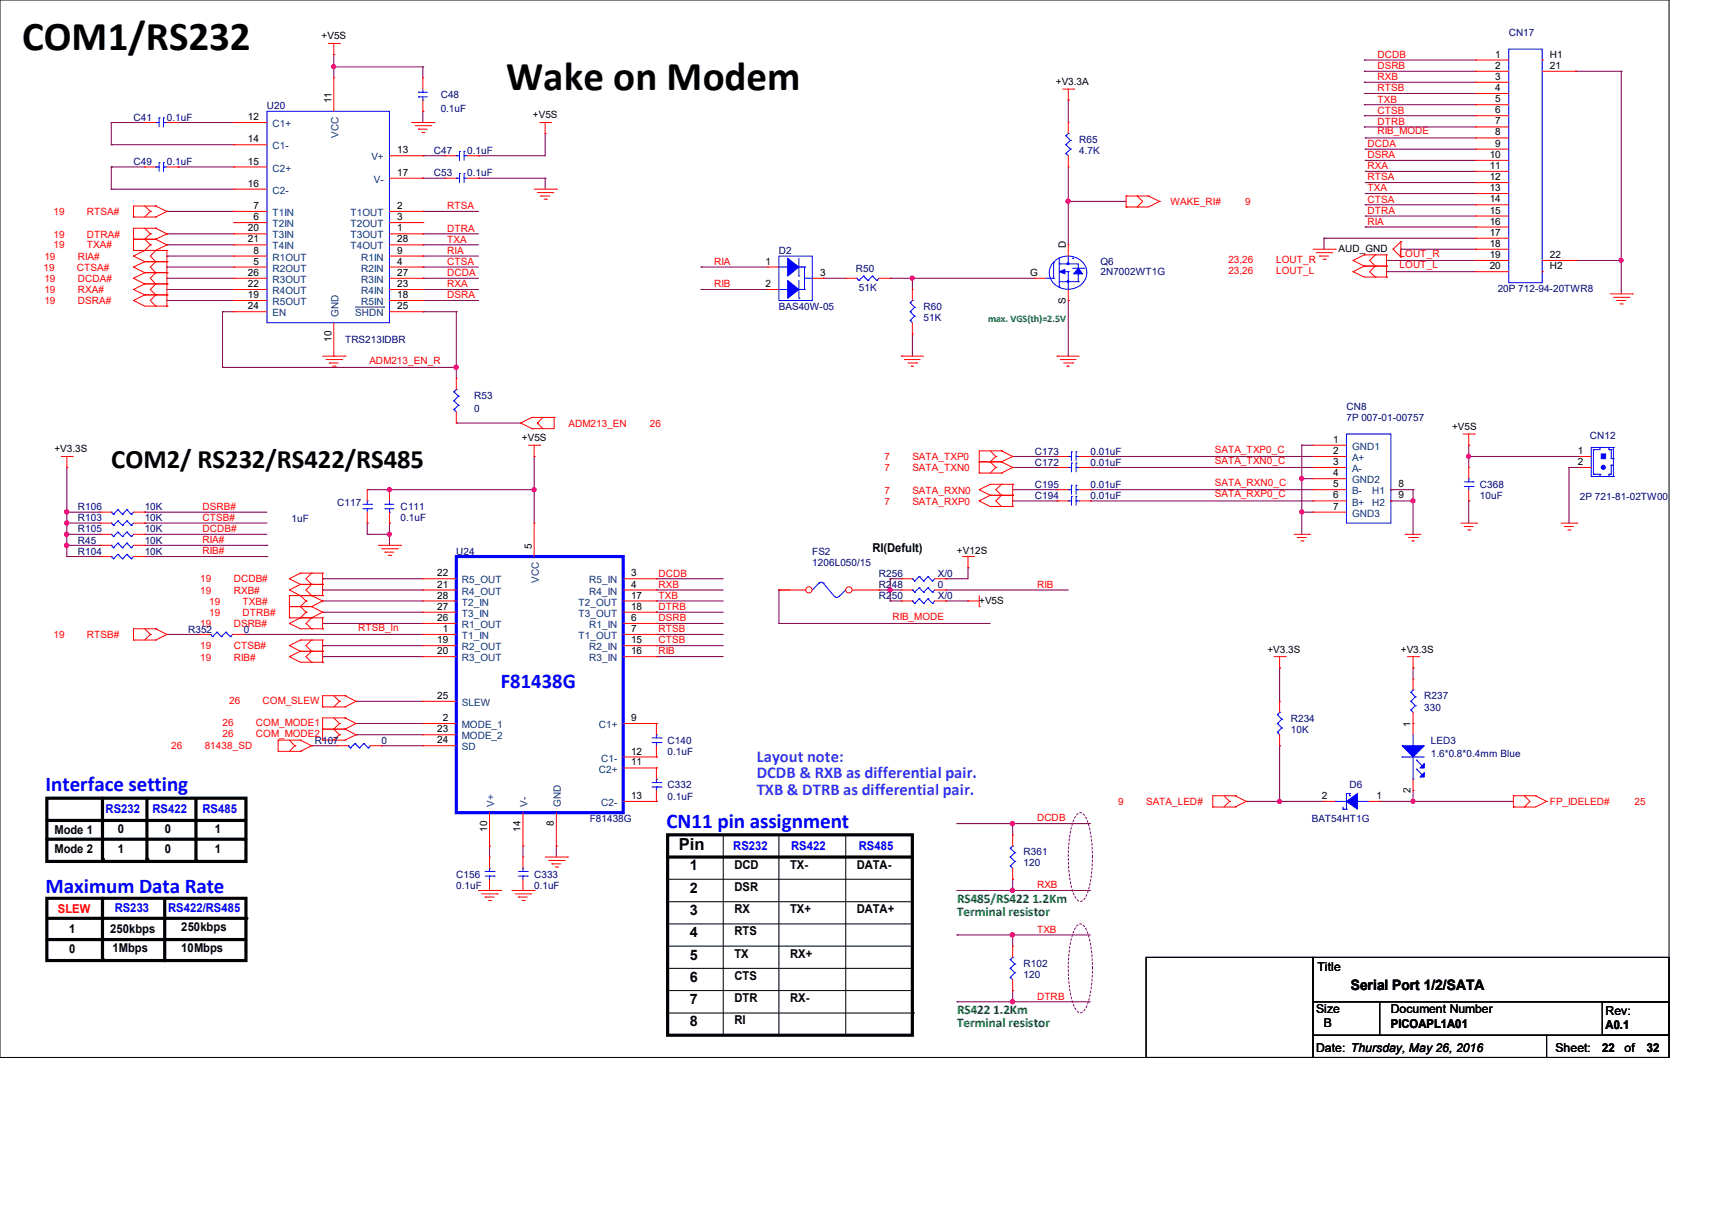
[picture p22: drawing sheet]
<svg xmlns="http://www.w3.org/2000/svg" width="297mm" height="210mm" viewBox="0 0 297 210" stroke-linecap="round" stroke-linejoin="round" font-family="sans-serif">
<defs><g id="words">
<g font-size="7.1">
<text x="3.9" y="8.7">COM1/RS232</text>
<text x="87.8" y="15.7">Wake on Modem</text>
</g>
<text font-size="4.6" x="19.3" y="81.2">COM2/ RS232/RS422/RS485</text>
<g font-size="3.6" fill="#00f">
<text x="86.9" y="119.3">F81438G</text>
<text x="7.9" y="137.2">Interface setting</text>
<text x="115.6" y="143.6">CN11 pin assignment</text>
<text x="7.9" y="154.8">Maximum Data Rate</text>
</g>
<g font-size="2.9" fill="#8000ff">
<text x="131.3" y="132.1">Layout note:</text>
<text x="131.3" y="135">DCDB &amp; RXB as differential pair.</text>
<text x="131.3" y="137.8">TXB &amp; DTRB as differential pair.</text>
</g>
<text font-size="2.9" x="117.8" y="147.4">Pin</text>
<g font-size="2.5">
<text x="119.7" y="151">1</text>
<text x="119.7" y="154.8">2</text>
<text x="119.7" y="158.7">3</text>
<text x="119.7" y="162.6">4</text>
<text x="119.7" y="166.4">5</text>
<text x="119.7" y="170.3">6</text>
<text x="234.4" y="171.6">Serial Port 1/2/SATA</text>
<text x="119.7" y="178">8</text>
<text x="119.7" y="174.1">7</text>
</g>
<g font-size="2.3" fill="#008000">
<text x="166" y="156.6">RS485/RS422 1.2Km</text>
<text x="166" y="158.9">Terminal resistor</text>
<text x="166" y="175.9">RS422 1.2Km</text>
<text x="166" y="178.2">Terminal resistor</text>
</g>
<g font-size="2.1">
<text x="151.3" y="95.8">RI(Defult)</text>
<text x="9.4" y="144.7">Mode 1</text>
<text x="9.4" y="147.9">Mode 2</text>
<text x="20.4" y="147.9">1</text>
<text x="20.4" y="144.4">0</text>
<text x="28.6" y="147.9">0</text>
<text x="28.6" y="144.4">0</text>
<text x="37.3" y="147.9">1</text>
<text x="37.3" y="144.4">1</text>
<text x="127.4" y="150.6">DCD</text>
<text x="127.4" y="154.5">DSR</text>
<text x="137.1" y="150.6">TX-</text>
<text x="148.6" y="150.6">DATA-</text>
<text x="12" y="161.8">1</text>
<text x="19.1" y="161.8">250kbps</text>
<text x="31.5" y="161.5">250kbps</text>
<text x="127.4" y="158.4">RX</text>
<text x="137.1" y="158.4">TX+</text>
<text x="148.6" y="158.4">DATA+</text>
<text x="12" y="165.3">0</text>
<text x="19.5" y="165.1">1Mbps</text>
<text x="31.4" y="165.1">10Mbps</text>
<text x="127.4" y="162.2">RTS</text>
<text x="127.4" y="166.1">TX</text>
<text x="137.1" y="166.1">RX+</text>
<text x="127.4" y="169.9">CTS</text>
<text x="127.4" y="173.8">DTR</text>
<text x="137.1" y="173.8">RX-</text>
<text x="228.6" y="168.4">Title</text>
<text x="127.4" y="177.7">RI</text>
<text x="228.3" y="175.7">Size</text>
<text x="229.7" y="178.2">B</text>
<text x="241.3" y="175.7">Document Number</text>
<text x="241.3" y="178.2">PICOAPL1A01</text>
<text x="278.6" y="176.1">Rev:</text>
<text x="278.6" y="178.4">A0.1</text>
<text x="228.3" y="182.5">Date: Thursday, May 26, 2016</text>
<text x="269.9" y="182.5">Sheet:</text>
<text x="278" y="182.5">22</text>
<text x="281.9" y="182.5">of</text>
<text x="285.7" y="182.5">32</text>
</g>
<g font-size="2.1" fill="#00f">
<text x="18.3" y="141">RS232</text>
<text x="26.5" y="141">RS422</text>
<text x="35.1" y="141">RS485</text>
<text x="127.2" y="147.4">RS232</text>
<text x="137.2" y="147.4">RS422</text>
<text x="149" y="147.4">RS485</text>
<text x="19.9" y="158.2">RS233</text>
<text x="29.2" y="158.2">RS422/RS485</text>
</g>
<text font-size="2.1" fill="#f00" x="10" y="158.4">SLEW</text>
<g font-size="1.7">
<text x="55.8" y="6.8">+V5S</text>
<text x="259.4" y="10">1</text>
<text x="259.4" y="11.9">2</text>
<text x="268.9" y="10">H1</text>
<text x="268.9" y="11.9">21</text>
<text x="57.5" y="17.9" transform="rotate(-90 57.5 17.9)">11</text>
<text x="183.2" y="14.7">+V3.3A</text>
<text x="259.4" y="13.8">3</text>
<text x="259.4" y="15.8">4</text>
<text x="259.4" y="17.7">5</text>
<text x="43" y="20.8">12</text>
<text x="92.5" y="20.5">+V5S</text>
<text x="259.4" y="19.6">6</text>
<text x="259.4" y="21.6">7</text>
<text x="259.4" y="23.5">8</text>
<text x="43" y="24.7">14</text>
<text x="43" y="28.5">15</text>
<text x="68.9" y="26.6">13</text>
<text x="258.4" y="27.4">10</text>
<text x="258.4" y="29.3">11</text>
<text x="259.4" y="25.4">9</text>
<text x="43" y="32.4">16</text>
<text x="68.9" y="30.5">17</text>
<text x="258.4" y="31.2">12</text>
<text x="258.4" y="33.1">13</text>
<text x="258.4" y="35.1">14</text>
<text x="43" y="40.1">20</text>
<text x="44" y="36.2">7</text>
<text x="44" y="38.2">6</text>
<text x="68.9" y="40.1">1</text>
<text x="68.9" y="38.2">3</text>
<text x="68.9" y="36.2">2</text>
<text x="258.4" y="37">15</text>
<text x="258.4" y="38.9">16</text>
<text x="258.4" y="40.9">17</text>
<text x="43" y="42">21</text>
<text x="43" y="47.8">26</text>
<text x="44" y="44">8</text>
<text x="44" y="45.9">5</text>
<text x="68.9" y="47.8">27</text>
<text x="68.9" y="45.9">4</text>
<text x="68.9" y="44">9</text>
<text x="68.9" y="42">28</text>
<text x="132.8" y="45.9">1</text>
<text x="142.3" y="47.8">3</text>
<text x="178.7" y="47.8">G</text>
<text x="184.9" y="43.1" transform="rotate(-90 184.9 43.1)">D</text>
<text x="232.2" y="43.7">AUD_GND</text>
<text x="258.4" y="42.8">18</text>
<text x="258.4" y="44.7">19</text>
<text x="258.4" y="46.7">20</text>
<text x="268.9" y="46.7">H2</text>
<text x="268.9" y="44.7">22</text>
<text x="43" y="49.8">22</text>
<text x="43" y="51.7">19</text>
<text x="43" y="53.6">24</text>
<text x="68.9" y="53.6">25</text>
<text x="68.9" y="51.7">18</text>
<text x="68.9" y="49.8">23</text>
<text x="132.8" y="49.8">2</text>
<text x="184.9" y="52.7" transform="rotate(-90 184.9 52.7)">S</text>
<text x="57.5" y="59.3" transform="rotate(-90 57.5 59.3)">10</text>
<text x="90.5" y="76.5">+V5S</text>
<text x="231.3" y="76.8">1</text>
<text x="251.9" y="74.6">+V5S</text>
<text x="9.4" y="78.4">+V3.3S</text>
<text x="231.3" y="78.7">2</text>
<text x="231.3" y="80.6">3</text>
<text x="231.3" y="82.6">4</text>
<text x="273.7" y="78.7">1</text>
<text x="273.7" y="80.6">2</text>
<text x="231.3" y="84.5">5</text>
<text x="231.3" y="86.4">6</text>
<text x="231.3" y="88.4">7</text>
<text x="242.6" y="84.5">8</text>
<text x="242.6" y="86.4">9</text>
<text x="92.2" y="95.2" transform="rotate(-90 92.2 95.2)">5</text>
<text x="75.9" y="101.9">21</text>
<text x="75.9" y="99.9">22</text>
<text x="109.5" y="99.9">3</text>
<text x="109.5" y="101.9">4</text>
<text x="166" y="96">+V12S</text>
<text x="75.9" y="107.7">26</text>
<text x="75.9" y="105.7">27</text>
<text x="75.9" y="103.8">28</text>
<text x="109.5" y="107.7">6</text>
<text x="109.5" y="103.8">17</text>
<text x="109.5" y="105.7">18</text>
<text x="169.9" y="104.7">+V5S</text>
<text x="75.9" y="111.5">19</text>
<text x="75.9" y="113.4">20</text>
<text x="76.8" y="109.6">1</text>
<text x="109.5" y="109.6">7</text>
<text x="109.5" y="111.5">15</text>
<text x="109.5" y="113.4">16</text>
<text x="219.9" y="113.2">+V3.3S</text>
<text x="243" y="113.2">+V3.3S</text>
<text x="75.9" y="121.2">25</text>
<text x="76.8" y="125">2</text>
<text x="109.5" y="125">9</text>
<text x="75.9" y="127">23</text>
<text x="75.9" y="128.9">24</text>
<text x="109.5" y="130.8">12</text>
<text x="244.7" y="126.1" transform="rotate(-90 244.7 126.1)">1</text>
<text x="109.5" y="132.8">11</text>
<text x="244.7" y="137.5" transform="rotate(-90 244.7 137.5)">2</text>
<text x="96.1" y="143.3" transform="rotate(-90 96.1 143.3)">8</text>
<text x="109.5" y="138.6">13</text>
<text x="229.3" y="138.6">2</text>
<text x="238.8" y="138.6">1</text>
<text x="84.5" y="144.2" transform="rotate(-90 84.5 144.2)">10</text>
<text x="90.3" y="144.2" transform="rotate(-90 90.3 144.2)">14</text>
</g>
<g font-size="1.7" fill="#f00">
<text x="239" y="10">DCDB</text>
<text x="239" y="12">DSRB</text>
<text x="239" y="17.8">TXB</text>
<text x="239" y="15.8">RTSB</text>
<text x="239" y="13.9">RXB</text>
<text x="239" y="23.3">RIB_MODE</text>
<text x="239" y="19.7">CTSB</text>
<text x="239" y="21.6">DTRB</text>
<text x="237.2" y="27.4">DSRA</text>
<text x="237.2" y="29.3">RXA</text>
<text x="237.2" y="25.5">DCDA</text>
<text x="203.1" y="35.6">WAKE_RI#</text>
<text x="216" y="35.6">9</text>
<text x="237.2" y="33.2">TXA</text>
<text x="237.2" y="31.3">RTSA</text>
<text x="237.2" y="35.1">CTSA</text>
<text x="9.3" y="37.3">19</text>
<text x="9.3" y="41.2">19</text>
<text x="15.1" y="37.3">RTSA#</text>
<text x="15.1" y="41.2">DTRA#</text>
<text x="77.6" y="36.3">RTSA</text>
<text x="77.6" y="40.2">DTRA</text>
<text x="237.2" y="39">RIA</text>
<text x="237.2" y="37.1">DTRA</text>
<text x="7.5" y="47">19</text>
<text x="7.7" y="45">19</text>
<text x="9.3" y="43.1">19</text>
<text x="13.3" y="47">CTSA#</text>
<text x="13.5" y="45">RIA#</text>
<text x="15.1" y="43.1">TXA#</text>
<text x="77.6" y="44">RIA</text>
<text x="77.6" y="45.9">CTSA</text>
<text x="77.6" y="47.9">DCDA</text>
<text x="77.6" y="42.1">TXA</text>
<text x="123.9" y="45.9">RIA</text>
<text x="213.1" y="47.5">23,26</text>
<text x="213.1" y="45.6">23,26</text>
<text x="221.4" y="47.5">LOUT_L</text>
<text x="221.4" y="45.6">LOUT_R</text>
<text x="242.8" y="44.6">LOUT_R</text>
<text x="242.8" y="46.5">LOUT_L</text>
<text x="7.7" y="50.8">19</text>
<text x="7.7" y="48.9">19</text>
<text x="7.7" y="52.7">19</text>
<text x="13.5" y="50.8">RXA#</text>
<text x="13.5" y="48.9">DCDA#</text>
<text x="13.5" y="52.7">DSRA#</text>
<text x="77.6" y="49.8">RXA</text>
<text x="77.6" y="51.7">DSRA</text>
<text x="123.9" y="49.8">RIB</text>
<text x="64.1" y="63.1">ADM213_EN_R</text>
<text x="98.6" y="74">ADM213_EN</text>
<text x="112.7" y="74">26</text>
<text x="153.5" y="79.8">7</text>
<text x="153.5" y="81.7">7</text>
<text x="158.3" y="79.8">SATA_TXP0</text>
<text x="158.3" y="81.7">SATA_TXN0</text>
<text x="210.8" y="78.6">SATA_TXP0_C</text>
<text x="210.8" y="80.5">SATA_TXN0_C</text>
<text x="35.1" y="88.4">DSRB#</text>
<text x="153.5" y="87.5">7</text>
<text x="153.5" y="85.6">7</text>
<text x="158.3" y="87.5">SATA_RXP0</text>
<text x="158.3" y="85.6">SATA_RXN0</text>
<text x="210.8" y="86.3">SATA_RXP0_C</text>
<text x="210.8" y="84.3">SATA_RXN0_C</text>
<text x="35.1" y="90.3">CTSB#</text>
<text x="35.1" y="92.3">DCDB#</text>
<text x="35.1" y="94.2">RIA#</text>
<text x="34.8" y="101">19</text>
<text x="35.1" y="96.1">RIB#</text>
<text x="40.6" y="101">DCDB#</text>
<text x="114.3" y="101.9">RXB</text>
<text x="114.3" y="100">DCDB</text>
<text x="179.9" y="101.9">RIB</text>
<text x="34.8" y="103">19</text>
<text x="36.3" y="104.9">19</text>
<text x="36.3" y="106.8">19</text>
<text x="40.6" y="103">RXB#</text>
<text x="42.1" y="104.9">TXB#</text>
<text x="42.1" y="106.8">DTRB#</text>
<text x="114.3" y="105.8">DTRB</text>
<text x="114.3" y="107.7">DSRB</text>
<text x="114.3" y="103.8">TXB</text>
<text x="154.8" y="107.5">RIB_MODE</text>
<text x="9.3" y="110.7">19</text>
<text x="15.1" y="110.7">RTSB#</text>
<text x="34.8" y="108.8">19</text>
<text x="34.8" y="112.6">19</text>
<text x="40.6" y="108.8">DSRB#</text>
<text x="40.6" y="112.6">CTSB#</text>
<text x="62.1" y="109.4">RTSB_In</text>
<text x="114.3" y="111.6">CTSB</text>
<text x="114.3" y="109.6">RTSB</text>
<text x="114.3" y="113.5">RIB</text>
<text x="34.8" y="114.6">19</text>
<text x="40.6" y="114.6">RIB#</text>
<text x="38.6" y="125.9">26</text>
<text x="39.8" y="122">26</text>
<text x="44.4" y="125.9">COM_MODE1</text>
<text x="45.5" y="122">COM_SLEW</text>
<text x="29.7" y="130">26</text>
<text x="35.5" y="130">81438_SD</text>
<text x="38.6" y="127.8">26</text>
<text x="44.4" y="127.8">COM_MODE2</text>
<text x="179.9" y="142.4">DCDB</text>
<text x="194" y="139.6">9</text>
<text x="198.8" y="139.6">SATA_LED#</text>
<text x="268.9" y="139.6">FP_IDELED#</text>
<text x="283.6" y="139.6">25</text>
<text x="179.9" y="154">RXB</text>
<text x="179.9" y="161.8">TXB</text>
<text x="179.9" y="173.4">DTRB</text>
</g>
<g font-size="1.7" fill="#000080">
<text x="261.7" y="6.2">CN17</text>
<text x="76.5" y="17.1">C48</text>
<text x="23.2" y="20.9">C41</text>
<text x="29" y="20.9">0.1uF</text>
<text x="46.3" y="19">U20</text>
<text x="76.5" y="19.4">0.1uF</text>
<text x="23.2" y="28.6">C49</text>
<text x="29" y="28.6">0.1uF</text>
<text x="75.3" y="26.7">C47</text>
<text x="81.1" y="26.7">0.1uF</text>
<text x="187.2" y="24.8">R65</text>
<text x="187.2" y="26.7">4.7K</text>
<text x="75.3" y="30.6">C53</text>
<text x="81.1" y="30.6">0.1uF</text>
<text x="135.1" y="44.1">D2</text>
<text x="148.5" y="47.2">R50</text>
<text x="190.9" y="46">Q6</text>
<text x="190.9" y="47.8">2N7002WT1G</text>
<text x="135.1" y="53.7">BAS40W-05</text>
<text x="149" y="50.5">51K</text>
<text x="160.2" y="53.7">R60</text>
<text x="259.8" y="50.6">20P 712-94-20TWR8</text>
<text x="59.9" y="59.5">TRS213IDBR</text>
<text x="160.2" y="55.7">51K</text>
<text x="82.3" y="69.2">R53</text>
<text x="82.3" y="71.5">0</text>
<text x="233.6" y="71.1">CN8</text>
<text x="233.6" y="73">7P 007-01-00757</text>
<text x="275.8" y="76.1">CN12</text>
<text x="179.5" y="78.8">C173</text>
<text x="179.5" y="80.8">C172</text>
<text x="189.2" y="78.8">0.01uF</text>
<text x="189.2" y="80.8">0.01uF</text>
<text x="13.5" y="88.5">R106</text>
<text x="25.1" y="88.5">10K</text>
<text x="58.5" y="87.7">C117</text>
<text x="69.5" y="88.5">C111</text>
<text x="179.5" y="84.6">C195</text>
<text x="179.5" y="86.5">C194</text>
<text x="189.2" y="84.6">0.01uF</text>
<text x="189.2" y="86.5">0.01uF</text>
<text x="256.7" y="84.6">C368</text>
<text x="256.7" y="86.5">10uF</text>
<text x="274.1" y="86.7">2P 721-81-02TW00</text>
<text x="13.5" y="94.3">R45</text>
<text x="13.5" y="90.4">R103</text>
<text x="13.5" y="92.3">R105</text>
<text x="25.1" y="94.3">10K</text>
<text x="25.1" y="90.4">10K</text>
<text x="25.1" y="92.3">10K</text>
<text x="50.6" y="90.6">1uF</text>
<text x="69.5" y="90.4">0.1uF</text>
<text x="13.5" y="96.2">R104</text>
<text x="25.1" y="96.2">10K</text>
<text x="79.2" y="96.2">U24</text>
<text x="140.9" y="96.2">FS2</text>
<text x="140.9" y="98.1">1206L050/15</text>
<text x="152.5" y="100.1">R256</text>
<text x="152.5" y="102">R248</text>
<text x="162.7" y="100.1">X/0</text>
<text x="162.7" y="102">0</text>
<text x="152.5" y="103.9">R250</text>
<text x="162.7" y="103.9">X/0</text>
<text x="32.6" y="109.7">R352</text>
<text x="42.3" y="109.7">0</text>
<text x="223.9" y="125.1">R234</text>
<text x="247.1" y="121.3">R237</text>
<text x="247.1" y="123.2">330</text>
<text x="54.6" y="129">R107</text>
<text x="66.2" y="129">0</text>
<text x="115.8" y="129">C140</text>
<text x="115.8" y="130.9">0.1uF</text>
<text x="223.9" y="127.1">10K</text>
<text x="248.2" y="129">LED3</text>
<text x="248.2" y="131.3">1.6*0.8*0.4mm Blue</text>
<text x="115.8" y="136.7">C332</text>
<text x="234.1" y="136.7">D6</text>
<text x="102.3" y="142.5">F81438G</text>
<text x="115.8" y="138.7">0.1uF</text>
<text x="227.6" y="142.5">BAT54HT1G</text>
<text x="177.6" y="148.3">R361</text>
<text x="79.2" y="152.2">C156</text>
<text x="79.2" y="154.1">0.1uF</text>
<text x="92.7" y="152.2">C333</text>
<text x="92.7" y="154.1">0.1uF</text>
<text x="177.6" y="150.2">120</text>
<text x="177.6" y="167.6">R102</text>
<text x="177.6" y="169.5">120</text>
</g>
<g font-size="1.7" fill="#004080">
<text x="47.3" y="22.1">C1+</text>
<text x="58.7" y="23.9" transform="rotate(-90 58.7 23.9)">VCC</text>
<text x="47.3" y="25.9">C1-</text>
<text x="47.3" y="29.8">C2+</text>
<text x="64.4" y="27.8">V+</text>
<text x="47.3" y="33.6">C2-</text>
<text x="64.9" y="31.7">V-</text>
<text x="47.3" y="37.5">T1IN</text>
<text x="47.3" y="39.4">T2IN</text>
<text x="47.3" y="41.4">T3IN</text>
<text x="60.8" y="41.4">T3OUT</text>
<text x="60.8" y="39.4">T2OUT</text>
<text x="60.8" y="37.5">T1OUT</text>
<text x="47.3" y="43.3">T4IN</text>
<text x="47.3" y="45.2">R1OUT</text>
<text x="47.3" y="47.1">R2OUT</text>
<text x="60.8" y="43.3">T4OUT</text>
<text x="62.7" y="47.1">R2IN</text>
<text x="62.7" y="45.2">R1IN</text>
<text x="47.3" y="49.1">R3OUT</text>
<text x="47.3" y="51">R4OUT</text>
<text x="47.3" y="52.9">R5OUT</text>
<text x="62.7" y="52.9">R5IN</text>
<text x="62.7" y="51">R4IN</text>
<text x="62.7" y="49.1">R3IN</text>
<text x="47.3" y="54.9">EN</text>
<text x="58.7" y="55" transform="rotate(-90 58.7 55)">GND</text>
<text x="61.6" y="54.9">SHDN</text>
<text x="234.6" y="78">GND1</text>
<text x="234.6" y="80">A+</text>
<text x="234.6" y="81.9">A-</text>
<text x="234.6" y="83.8">GND2</text>
<text x="234.6" y="85.7">B-</text>
<text x="234.6" y="87.7">B+</text>
<text x="234.6" y="89.6">GND3</text>
<text x="238.1" y="85.7">H1</text>
<text x="238.1" y="87.7">H2</text>
<text x="80.1" y="101.2">R5_OUT</text>
<text x="93.5" y="101.1" transform="rotate(-90 93.5 101.1)">VCC</text>
<text x="102.2" y="101.2">R5_IN</text>
<text x="80.1" y="103.1">R4_OUT</text>
<text x="80.1" y="107">T3_IN</text>
<text x="80.1" y="105">T2_IN</text>
<text x="100.4" y="105">T2_OUT</text>
<text x="100.4" y="107">T3_OUT</text>
<text x="102.2" y="103.1">R4_IN</text>
<text x="80.1" y="110.8">T1_IN</text>
<text x="80.1" y="112.8">R2_OUT</text>
<text x="80.1" y="108.9">R1_OUT</text>
<text x="100.4" y="110.8">T1_OUT</text>
<text x="102.2" y="108.9">R1_IN</text>
<text x="102.2" y="112.8">R2_IN</text>
<text x="80.1" y="114.7">R3_OUT</text>
<text x="102.2" y="114.7">R3_IN</text>
<text x="80.1" y="122.4">SLEW</text>
<text x="80.1" y="126.3">MODE_1</text>
<text x="80.1" y="128.2">MODE_2</text>
<text x="80.1" y="130.1">SD</text>
<text x="103.9" y="126.3">C1+</text>
<text x="103.9" y="134">C2+</text>
<text x="104.3" y="132.1">C1-</text>
<text x="85.7" y="140" transform="rotate(-90 85.7 140)">V+</text>
<text x="91.5" y="140" transform="rotate(-90 91.5 140)">V-</text>
<text x="97.3" y="140" transform="rotate(-90 97.3 140)">GND</text>
<text x="104.3" y="139.8">C2-</text>
</g>
<text font-size="1.7" fill="#008000" x="171.4" y="55.9">max. VGS(th)=2.5V</text>
</g></defs>
<g fill="none" stroke="#000" stroke-width=".17">
<path d="M0 0h289.6v183.4h-289.6zM115.8 152.5h42.5M115.8 156.4h42.3M125.5 144.8v34.7M135.1 144.8v34.7M146.7 144.8v34.7M158.1 156.4h.1M158.3 152.5h.1M115.8 160.2h42.5M115.8 164.1h42.5M115.8 167.9h42.5M115.8 171.8h42.3"/>
<path d="M115.8 175.7h42.7M125.5 179.5h.1M135.1 179.5h.1M146.7 179.5h.1M158.1 171.8h.1M158.3 160.2h.1M158.3 164.1h.1M158.3 167.9h.1M158.5 175.7h.1M198.8 166h29v17.4h-29zM227.8 173.7h11.6v5.8h-11.6zM227.8 179.5h40.5v3.9h-40.5z"/>
<path d="M227.8 166h61.8v7.7h-61.8zM239.4 173.7h50.2v5.8h-50.2zM268.3 179.5h21.3v3.9h-21.3zM278 173.7h11.6v5.8h-11.6z"/>
</g>
<g fill="none" stroke="#000" stroke-width=".55">
<path d="M8.1 138.4h34.6v11h-34.6zM17.8 138.4v10.6M25.5 138.4v10.6M34 138.6v10.6M8.1 155.8h34.6v10.8h-34.6zM8.1 142.3h34.4M8.1 145.5h34.4M8.3 159.3h34.4M17.8 155.8v10.6M28.6 156v10.6M115.8 144.8h42.5v34.7h-42.5zM115.8 148.6h42.3"/>
<path d="M8.1 162.9h34.4"/>
</g>
<g fill="#000">
<circle cx="17.8" cy="149" r=".28"/>
<circle cx="25.5" cy="149" r=".28"/>
<circle cx="34" cy="149.2" r=".28"/>
<circle cx="42.5" cy="142.3" r=".28"/>
<circle cx="42.5" cy="145.5" r=".28"/>
<circle cx="42.7" cy="159.3" r=".28"/>
<circle cx="158.1" cy="148.6" r=".28"/>
<circle cx="17.8" cy="166.4" r=".28"/>
<circle cx="28.6" cy="166.6" r=".28"/>
<circle cx="42.5" cy="162.9" r=".28"/>
</g>
<path d="M187.1 141.1l.3-.2a2.15 2.15 0 0 1 1.4 1.8 22.7 22.7 0 0 1-.3 12.6l-.7 .9-.4 .1a2.15 2.15 0 0 1-1.3-1.8 22.7 22.7 0 0 1 .3-12.5zM187.1 160.4l.3-.2a2.15 2.15 0 0 1 1.4 1.8 22.7 22.7 0 0 1-.3 12.6l-.7 .9-.4 .1a2.15 2.15 0 0 1-1.3-1.8 22.7 22.7 0 0 1 .3-12.5z" fill="none" stroke="#800080" stroke-width=".17" stroke-dasharray=".3"/>
<g fill="none" stroke="#800040" stroke-width=".17">
<path d="M57.9 11.6h.1M57.9 9.4h.1M57.9 11.6h15.5M57.9 9.4v4.1M73.4 11.6h.1M73.4 19.3h.1M73.4 11.6v1.9M73.4 19.3v2M185.3 17.4h.1M185.3 17.4v3.9M236.7 10.4h.1M236.7 18.2h.1"/>
<path d="M236.7 12.4h.1M236.7 16.2h.1M236.7 14.3h.1M236.7 12.4h19.3M236.7 10.4h19.3M236.7 18.2h19.3M236.7 16.2h19.3M236.7 14.3h19.3M273.3 12.4h.1M273.3 12.4h8M281.3 12.4h.1M281.3 12.4v38.6"/>
<path d="M19.3 32.8h.1M19.3 29h.1M19.3 25.1h.1M19.3 21.3h.1M19.3 32.8h21.3M19.3 21.3h5.8M19.3 29h5.8M19.3 25.1h21.3M19.3 21.3v3.8M19.3 29v3.8M29 36.7h.1M29 36.7h11.6"/>
<path d="M30.9 21.3h.1M30.9 29h.1M30.9 21.3h9.7M30.9 29h9.7M73.4 27h.1M73.4 30.9h.1M73.4 36.7h.1M73.4 27h3.8M73.4 30.9h3.8M73.4 36.7h9.6M83 30.9h.1M83 27h.1"/>
<path d="M83 30.9h11.6M94.6 30.9h.1M94.6 23.2h.1M94.6 23.2v3.8h-11.6M94.6 30.9v1.9M185.3 34.9h.1M185.3 34.9h10.1M185.3 29v13.5M236.7 20.1h.1M236.7 22h.1M236.7 20.1h19.3M236.7 22h19.3"/>
<path d="M236.9 27.8h.1M236.9 39.4h.1M236.9 33.6h.1M236.9 29.7h.1M236.9 31.7h.1M236.9 25.9h.1M236.9 35.5h.1M236.9 37.5h.1M236.9 23.9h.1M236.9 27.8h19.1M236.9 39.4h19.1M236.9 33.6h19.1"/>
<path d="M236.9 29.7h19.1M236.9 31.7h19.1M236.9 25.9h19.1M236.9 35.5h19.1M236.9 37.5h19.1M236.9 23.9h19.1M29 52.1h.1M29 44.4h.1M29 50.2h.1M29 48.3h.1M29 42.5h.1M29 40.6h.1"/>
<path d="M29 46.3h.1M29 44.4h11.6M29 46.3h11.6M29 48.3h11.6M29 50.2h11.6M29 52.1h11.6M29 42.5h11.6M29 40.6h11.6M38.6 54.1h.1M38.6 54.1h2M38.6 54.1v9.6M73.4 44.4h.1"/>
<path d="M73.4 46.3h.1M73.4 48.3h.1M73.4 50.2h.1M73.4 52.1h.1M73.4 42.5h.1M73.4 40.6h.1M73.4 54.1h.1M73.4 44.4h9.6M73.4 46.3h9.6M73.4 48.3h9.6M73.4 50.2h9.6M73.4 52.1h9.6"/>
<path d="M73.4 42.5h9.6M73.4 40.6h9.6M73.4 54.1h5.8M79.2 54.1h.1M79.2 54.1v11.5M121.6 50.2h.1M121.6 46.3h.1M121.6 46.3h11.6M121.6 50.2h11.6M142.8 48.3h.1M142.8 48.3h3.9M154.4 48.3h.1"/>
<path d="M154.4 48.3h25.1M158.3 48.3h.1M158.3 57.9h.1M158.3 48.3v1.9M158.3 57.9v3.9M185.3 52.1h.1M185.3 52.1v9.7M229.7 41.3h.1M229.7 41.3h26.3M229.7 41.3v1.9M240.5 45.2h.1M240.5 47.1h.1"/>
<path d="M240.5 45.2h15.5M240.5 47.1h15.5M243 43.2h.1M243 43.2h13M273.3 45.2h.1M273.3 45.2h8M281.3 45.2h.1M38.6 63.7h.1M38.6 63.7h40.6M79.2 63.7h.1M79.2 73.4h.1M79.2 73.4h11.1"/>
<path d="M92.7 79.2h.1M92.7 79.2v11.5M175.7 79.2h7.7M183.4 79.2h.1M189.2 79.2h.1M189.2 79.2h38.6M225.8 77.2h.1M225.8 77.2v15.5M225.8 77.2h2M254.8 77.2h.1M254.8 79.2h.1M254.8 79.2h19.3"/>
<path d="M254.8 77.2v3.9M11.6 81.1h.1M11.6 88.8h.1M11.6 90.7h.1M11.6 92.7h.1M11.6 94.6h.1M11.6 96.5h.1M11.6 92.7h5.8M11.6 81.1v15.4M11.6 88.8h5.8M11.6 90.7h5.8M11.6 94.6h5.8"/>
<path d="M11.6 96.5h5.8M25.1 88.8h.1M25.1 90.7h.1M25.1 92.7h.1M25.1 92.7h21.2M25.1 88.8h21.2M25.1 90.7h21.2M25.1 94.6h21.2M25.1 96.5h21.2M46.3 94.6h.1M46.3 96.5h.1M63.7 92.7h.1"/>
<path d="M63.7 84.9h.1M63.7 90.7h.1M63.7 92.7h3.9M63.7 84.9h29M63.7 90.7v2M67.6 90.7h.1M67.6 92.7h.1M67.6 84.9h.1M67.6 90.7v3.9M92.7 84.9h.1M167.9 98.5h.1M167.9 98.5v1.9h-3.8"/>
<path d="M175.7 84.9h7.7M175.7 81.1h7.7M175.7 86.9h7.7M183.4 84.9h.1M183.4 86.9h.1M183.4 81.1h.1M189.2 81.1h.1M189.2 86.9h.1M189.2 84.9h.1M189.2 84.9h38.6M189.2 81.1h38.6M189.2 86.9h38.6"/>
<path d="M225.8 83h.1M225.8 88.8h.1M225.8 88.8h2M225.8 83h2M241.3 86.9h.1M241.3 84.9h.1M241.3 84.9h3.9M241.3 86.9h3.9M245.2 86.9h.1M245.2 84.9h.1M245.2 84.9v7.8M254.8 86.9h.1"/>
<path d="M254.8 86.9v3.8M272.2 81.1h.1M272.2 81.1h1.9M272.2 81.1v9.6M29 110h.1M29 110h5.5M42.3 110h.1M42.3 110h31.1M56 108.1h.1M56 100.4h.1M56 113.9h.1M56 112h.1"/>
<path d="M56 102.3h.1M56 106.2h.1M56 104.2h.1M56 106.2h17.4M56 102.3h17.4M56 100.4h17.4M56 112h17.4M56 108.1h17.4M56 113.9h17.4M56 104.2h17.4M113.9 106.2h.1M113.9 102.3h.1"/>
<path d="M113.9 100.4h.1M113.9 112h.1M113.9 108.1h.1M113.9 110h.1M113.9 113.9h.1M113.9 104.2h.1M113.9 106.2h11.6M113.9 102.3h11.6M113.9 100.4h11.6M113.9 112h11.6M113.9 108.1h11.6M113.9 110h11.6"/>
<path d="M113.9 113.9h11.6M113.9 104.2h11.6M135.1 108.1h.1M135.1 102.3h.1M135.1 102.3h2M135.1 108.1h36.7M135.1 102.3v5.8M152.5 102.3h.1M152.5 102.3h3.9M154.4 102.3h.1M154.4 100.4h.1M154.4 104.2h.1"/>
<path d="M154.4 100.4h2M154.4 104.2h2M154.4 100.4v3.8M164.1 104.2h.1M164.1 100.4h.1M164.1 102.3h.1M164.1 102.3h21.2M164.1 104.2h3.8M222 115.8h.1M222 115.8v5.8M245.2 115.8h.1M245.2 115.8v2"/>
<path d="M54.1 129.3h.1M54.1 129.3h4.4M61.8 121.6h.1M61.8 127.4h.1M61.8 125.5h.1M61.8 121.6h11.6M61.8 127.4h11.6M61.8 125.5h11.6M66.2 129.3h.1M66.2 129.3h7.2M216.2 139h.1M216.2 139h13.5"/>
<path d="M222 139h.1M222 129.3h.1M222 129.3v9.7M239.4 139h.1M239.4 139h23.2M245.2 137.1h.1M245.2 139h.1M245.2 137.1v1.9M84.9 146.7h.1M84.9 146.7v1.9M90.7 146.7h.1M90.7 146.7v1.9"/>
<path d="M96.5 146.7h.1M96.5 146.7v1.9M166 154.4h.1M166 142.8h.1M166 154.4h23.2M166 142.8h23.2M175.7 142.8h.1M175.7 152.5h.1M175.7 154.4h.1M175.7 142.8v2M175.7 152.5v1.9M166 173.7h.1"/>
<path d="M166 162.1h.1M166 162.1h23.2M166 173.7h23.2M175.7 162.1h.1M175.7 171.8h.1M175.7 173.7h.1M175.7 162.1v2M175.7 171.8v1.9"/>
</g>
<g fill="#f0f" stroke="#f0f" stroke-width=".17">
<circle cx="57.9" cy="11.6" r=".36"/>
<circle cx="185.3" cy="34.9" r=".38"/>
<circle cx="67.5" cy="92.6" r=".36"/>
<circle cx="154.4" cy="102.3" r=".36"/>
<circle cx="92.6" cy="84.9" r=".36"/>
<circle cx="67.5" cy="84.9" r=".36"/>
<circle cx="158.3" cy="48.2" r=".36"/>
<circle cx="245.1" cy="139" r=".36"/>
<circle cx="222" cy="139" r=".36"/>
<circle cx="11.6" cy="90.7" r=".38"/>
<circle cx="11.6" cy="88.8" r=".38"/>
<circle cx="175.6" cy="162.1" r=".38"/>
<circle cx="175.6" cy="173.7" r=".38"/>
<circle cx="175.6" cy="142.8" r=".38"/>
<circle cx="175.6" cy="154.4" r=".38"/>
<circle cx="11.6" cy="94.6" r=".38"/>
<circle cx="11.6" cy="92.6" r=".38"/>
<circle cx="79.1" cy="63.7" r=".38"/>
<circle cx="281.2" cy="45.1" r=".36"/>
<circle cx="225.8" cy="88.8" r=".36"/>
<circle cx="225.8" cy="83" r=".36"/>
<circle cx="245.1" cy="86.8" r=".36"/>
<circle cx="254.8" cy="79.1" r=".36"/>
</g>
<g fill="none" stroke="#f00" stroke-width=".17">
<path d="M56.9 7.5h2M57.9 9.4h.1M57.9 7.5v1.9M58.9 7.5h.1M184.4 15.5h1.9M185.3 17.4h.1M185.3 15.5v1.9M186.3 15.5h.1M256 10.4h.1M256 12.4h.1M256 14.3h.1M256 16.2h.1"/>
<path d="M256 18.2h.1M256 10.4h5.7M256 12.4h5.7M256 14.3h5.7M256 16.2h5.7M256 18.2h5.7M267.5 10.4h.1M267.5 12.4h5.8M273.3 12.4h.1M23.2 37.6h.1M23.2 37.6h3.8M25.1 35.7l1 1"/>
<path d="M25.1 39.6l1 1M26.1 36.7h.1M26.1 36.7l-1 .9M27 35.7h.1M27 37.6h.1M27 39.6h.1M27 35.7h-3.8v1.9M27 35.7l2 1M27 39.6h-3.8v3.8M27 39.6l2 1M29 36.7h.1M29 36.7l-2 .9"/>
<path d="M71.4 21.3h3.9M72 21.8h2.7M72.6 22.4h.1M72.6 22.4h1.5M73.2 23h.3M73.5 23h.1M74.7 21.8h.1M75.3 21.3h.1M77.2 27h.1M77.2 27h2M81.1 27h1.9M83 27h.1"/>
<path d="M92.7 32.8h3.8M93.2 33.4h2.7M93.6 21.3h1.9M93.8 34h.1M93.8 34h1.6M94.4 34.5h.4M94.6 23.2h.1M94.6 21.3v1.9M94.8 34.5h.1M95.5 21.3h.1M95.9 33.4h.1M96.5 32.8h.1"/>
<path d="M185.3 29h.1M185.3 21.3h.1M185.3 21.3v1.9M185.3 27v2M195.4 35.9h.1M195.4 34h.1M195.4 34h3.8M195.4 34v1.9M197.3 35.9h.1M197.3 34h.1M197.3 34l.9 .9-.9 1M199.2 34h.1"/>
<path d="M199.2 34l2 .9M201.2 34.9h.1M201.2 34.9l-2 1h-3.8M256 20.1h.1M256 22h.1M256 23.9h.1M256 25.9h.1M256 27.8h.1M256 29.7h.1M256 31.7h.1M256 33.6h.1M256 35.5h.1"/>
<path d="M256 37.5h.1M256 39.4h.1M256 20.1h5.7M256 22h5.7M256 23.9h5.7M256 25.9h5.7M256 27.8h5.7M256 29.7h5.7M256 31.7h5.7M256 33.6h5.7M256 35.5h5.7M256 37.5h5.7"/>
<path d="M256 39.4h5.7M23.2 50.2h.1M23.2 41.5h.1M23.2 43.4h.1M23.2 44.4h.1M23.2 46.3h.1M23.2 48.3h.1M23.2 52.1h.1M23.2 50.2l1.9 .9M23.2 41.5h3.8M23.2 43.4h5.8M23.2 44.4l1.9 1"/>
<path d="M23.2 46.3l1.9 1M23.2 48.3l1.9 .9M23.2 52.1l1.9 1h3.9M25.1 49.2h.1M25.1 43.4h.1M25.1 45.4h.1M25.1 47.3h.1M25.1 51.1h.1M25.1 51.1h3.9M25.1 49.2l-1.9 1M25.1 49.2h3.9M25.1 45.4h3.9"/>
<path d="M25.1 43.4l-1.9 1M25.1 47.3h3.9M25.1 45.4l-1.9 .9M25.1 47.3l-1.9 1M25.1 51.1l-1.9 1M26.1 40.6h.1M26.1 42.5h.1M26.1 40.6l-1 .9 1 1M26.1 42.5l-1 .9M27 51.1h.1M27 49.2h.1M27 41.5h.1"/>
<path d="M27 43.4h.1M27 45.4h.1M27 47.3h.1M27 53.1h.1M27 49.2l-.9 1 .9 .9M27 41.5l2 1M27 43.4l-.9 1 .9 1M27 45.4l-.9 .9 .9 1M27 47.3l-.9 1 .9 .9M27 51.1l-.9 1 .9 1M29 51.1h.1M29 49.2h.1"/>
<path d="M29 40.6h.1M29 42.5h.1M29 45.4h.1M29 43.4h.1M29 47.3h.1M29 53.1h.1M29 43.4v9.7M29 40.6l-2 .9M29 42.5l-2 .9M133.2 46.3h.1M133.2 50.2h.1M133.2 46.3h1.9"/>
<path d="M133.2 50.2h1.9M140.9 48.3h1.9M142.8 48.3h.1M179.5 48.3h.1M179.5 48.3h1.9M185.3 42.5h.1M185.3 52.1h.1M185.3 42.5v1.9M185.3 50.2v1.9M227.8 43.2h3.8M228.3 43.8h2.8M228.9 44.4h.1"/>
<path d="M228.9 44.4h1.6M229.5 45h.4M229.9 45h.1M231.1 43.8h.1M231.6 43.2h.1M234.7 47.1h.1M234.7 45.2h.1M234.7 47.1l2 .9h3.8M234.7 45.2l2 .9M236.7 46.1h.1M236.7 44.2h.1M236.7 46.1l-2 1"/>
<path d="M236.7 46.1h3.8M236.7 44.2l-2 1M236.7 44.2h3.8M238.6 48h.1M238.6 46.1h.1M238.6 44.2h.1M238.6 46.1l-1 1 1 .9M238.6 44.2l-1 1 1 .9M240.5 48h.1M240.5 46.1h.1M240.5 44.2h.1M240.5 44.2v3.8"/>
<path d="M241.7 43.2h.1M241.7 43.2l1.3 1.4M243 44.6h.1M243 41.9h.1M243 41.9v2.7M243 41.9l-1.3 1.3M256 41.3h.1M256 43.2h.1M256 45.2h.1M256 47.1h.1M256 43.2h5.7M256 41.3h5.7"/>
<path d="M256 45.2h5.7M256 47.1h5.7M267.5 47.1h.1M267.5 45.2h5.8M273.3 45.2h.1M279.3 51h3.9M279.9 51.6h2.7M280.5 52.1h.1M280.5 52.1h1.5M281.1 52.7h.3M281.4 52.7h.1M282.6 51.6h.1"/>
<path d="M283.2 51h.1M10.6 79.2h1.9M11.6 79.2v1.9M12.5 79.2h.1M56 61.8h3.9M56.6 62.4h2.7M57.1 62.9h.1M57.1 62.9h1.6M57.7 63.5h.4M58.1 63.5h.1M59.3 62.4h.1M59.9 61.8h.1"/>
<path d="M79.2 73.4h.1M79.2 65.6h.1M79.2 65.6v2M79.2 71.4v2M90.3 73.4h.1M90.3 73.4l2 .9M91.7 77.2h1.9M92.3 74.3h.1M92.3 72.4h.1M92.3 72.4h3.8M92.3 72.4l-2 1M92.7 79.2h.1"/>
<path d="M92.7 77.2v2M93.2 73.4h.1M93.2 73.4l1 .9M93.6 77.2h.1M94.2 72.4l-1 1M96.1 72.4h.1M96.1 72.4v1.9h-3.8M156.4 61.8h.1M156.4 61.8h3.8M156.9 62.4h.1M156.9 62.4h2.7M157.5 62.9h1.5"/>
<path d="M158.1 63.5h.1M158.1 63.5h.4M159 62.9h.1M171.8 78.2l1 1M172.8 79.2h.1M172.8 79.2l-1 .9 1 1M173.7 78.2h.1M173.7 78.2h-3.8v3.8M173.7 78.2l2 1M175.7 79.2h.1M175.7 79.2l-2 .9M183.4 61.8h.1"/>
<path d="M183.4 79.2h.1M183.4 61.8h3.8M183.4 79.2h1.9M184 62.4h.1M184 62.4h2.7M184.5 62.9h1.6M185.1 63.5h.1M185.1 63.5h.4M186.1 62.9h.1M187.2 79.2h2M189.2 79.2h.1M253.8 75.3h2"/>
<path d="M254.8 77.2h.1M254.8 75.3v1.9M255.8 75.3h.1M274.1 79.2h.1M274.1 79.2h2M11.6 81.1h.1M52.1 99.4h.1M52.1 99.4l-1.9 1M52.1 99.4h3.9M54.1 99.4h.1M54.1 99.4l-1 1 1 .9M56 99.4h.1"/>
<path d="M56 99.4v3.9M65.6 94.6h3.9M66.2 95.2h2.7M66.8 95.8h.1M66.8 95.8h1.5M67.4 96.3h.4M67.8 96.3h.1M68.9 95.2h.1M69.5 94.6h.1M92.7 90.7h.1M92.7 90.7v5.8M167 96.5h1.9"/>
<path d="M167.9 98.5h.1M167.9 96.5v2M168.9 96.5h.1M169.9 86.9h.1M169.9 84.9h.1M169.9 80.1h.1M169.9 82h.1M169.9 86.9l1.9 .9M169.9 84.9l1.9 1M169.9 80.1h3.8M169.9 82h3.8M171.8 87.8h.1"/>
<path d="M171.8 85.9h.1M171.8 85.9l-1.9 1M171.8 85.9h3.9M171.8 87.8h3.9M172.8 81.1h.1M172.8 81.1l-1 .9M173.7 85.9h.1M173.7 87.8h.1M173.7 84h.1M173.7 80.1h.1M173.7 82h.1M173.7 85.9l-.9 1 .9 .9"/>
<path d="M173.7 84l-.9 .9 .9 1M173.7 80.1l2 1M175.7 85.9h.1M175.7 87.8h.1M175.7 84h.1M175.7 81.1h.1M175.7 84v3.8M175.7 84h-3.9l-1.9 .9M175.7 81.1l-2 .9M224.5 92.7h2.7M225.1 93.2h.1M225.1 93.2h1.5"/>
<path d="M225.7 93.8h.4M226.1 93.8h.1M227.2 92.7h.1M243.8 92.7h.1M243.8 92.7h2.7M244.4 93.2h1.5M245 93.8h.1M245 93.8h.4M245.9 93.2h.1M253.4 90.7h2.8M254 91.3h.1M254 91.3h1.6"/>
<path d="M254.6 91.9h.4M255 91.9h.1M256.2 90.7h.1M270.8 90.7h2.8M271.4 91.3h.1M271.4 91.3h1.6M272 91.9h.4M272.4 91.9h.1M273.6 90.7h.1M274.1 81.1h.1M274.1 81.1h2M23.2 111h.1"/>
<path d="M23.2 111h3.8M25.1 109.1l1 .9M26.1 110h.1M26.1 110l-1 1M27 109.1h.1M27 111h.1M27 109.1h-3.8v1.9M27 109.1l2 .9M29 110h.1M29 110l-2 1M34.5 110h.1M34.5 110h2"/>
<path d="M40.3 110h2M42.3 110h.1M50.2 105.2h.1M50.2 100.4h.1M50.2 102.3h.1M50.2 108.1h.1M50.2 112h.1M50.2 113.9h.1M50.2 107.1h.1M50.2 105.2h3.9M50.2 102.3l1.9 1 1 .9M50.2 100.4l1.9 .9"/>
<path d="M50.2 108.1l1.9 1h3.9M50.2 107.1h5.8M50.2 112l1.9 .9M50.2 113.9l1.9 1h3.9M52.1 101.3h.1M52.1 107.1h.1M52.1 111h.1M52.1 112.9h.1M52.1 101.3h3.9M52.1 101.3l-1.9 1M52.1 107.1l-1.9 1M52.1 112.9h3.9"/>
<path d="M52.1 111l-1.9 1M52.1 111h3.9M52.1 112.9l-1.9 1M53.1 104.2h.1M53.1 106.2h.1M53.1 104.2l-1 1 1 1M53.1 106.2l-1 .9M54.1 103.3h.1M54.1 105.2h.1M54.1 101.3h.1M54.1 109.1h.1M54.1 107.1h.1"/>
<path d="M54.1 112.9h.1M54.1 111h.1M54.1 114.9h.1M54.1 103.3l1.9 .9M54.1 101.3l-1 1 1 1M54.1 107.1l-1 1 1 1M54.1 111l-1 1 1 .9M54.1 112.9l-1 1 1 1M54.1 105.2l1.9 1M56 104.2h.1M56 101.3h.1M56 103.3h.1"/>
<path d="M56 109.1h.1M56 107.1h.1M56 112.9h.1M56 111h.1M56 114.9h.1M56 106.2h.1M56 103.3h-5.8v3.8M56 104.2l-1.9 1M56 107.1v2M56 111v3.9M56 106.2l-1.9 .9M73.4 110h.1"/>
<path d="M73.4 112h.1M73.4 113.9h.1M73.4 102.3h.1M73.4 100.4h.1M73.4 108.1h.1M73.4 106.2h.1M73.4 104.2h.1M73.4 104.2h5.8M73.4 113.9h5.8M73.4 110h5.8M73.4 100.4h5.8M73.4 102.3h5.8"/>
<path d="M73.4 108.1h5.8M73.4 112h5.8M73.4 106.2h5.8M108.1 104.2h5.8M108.1 113.9h5.8M108.1 110h5.8M108.1 100.4h5.8M108.1 102.3h5.8M108.1 108.1h5.8M108.1 112h5.8M108.1 106.2h5.8M113.9 100.4h.1"/>
<path d="M113.9 102.3h.1M113.9 108.1h.1M113.9 110h.1M113.9 112h.1M113.9 113.9h.1M113.9 104.2h.1M113.9 106.2h.1M156.4 100.4h.1M156.4 100.4h1.9M162.1 100.4h2M164.1 100.4h.1M167.9 104.2h.1"/>
<path d="M167.9 104.2h2M169.9 105.2h.1M169.9 103.3v1.9M221 113.9h2M222 115.8h.1M222 113.9v1.9M223 113.9h.1M244.2 113.9h1.9M245.2 115.8h.1M245.2 117.8h.1M245.2 113.9v1.9M245.2 117.8v1.9"/>
<path d="M246.1 113.9h.1M48.3 128.4h.1M48.3 128.4v1.9h3.8M48.3 128.4h3.8M50.2 128.4l.9 .9M51.1 129.3h.1M51.1 129.3l-.9 1M52.1 130.3h.1M52.1 128.4h.1M52.1 128.4l2 .9M54.1 129.3h.1M54.1 129.3l-2 1"/>
<path d="M56 122.6h.1M56 126.4h.1M56 128.4h.1M56 128.4h3.9M56 122.6h3.9M56 126.4h3.9M57.9 120.6l1 1M57.9 124.5l1 1M58.5 129.3h.1M58.5 129.3h1.9M58.9 121.6h.1M58.9 125.5h.1"/>
<path d="M58.9 127.4h.1M58.9 121.6l-1 1M58.9 125.5l-1 .9 1 1M58.9 127.4l-1 1M59.9 120.6h.1M59.9 122.6h.1M59.9 124.5h.1M59.9 126.4h.1M59.9 128.4h.1M59.9 120.6h-3.9v2M59.9 124.5h-3.9v3.9M59.9 120.6l1.9 1"/>
<path d="M59.9 124.5l1.9 1M59.9 126.4l1.9 1M61.8 121.6h.1M61.8 125.5h.1M61.8 127.4h.1M61.8 121.6l-1.9 1M61.8 125.5l-1.9 .9M61.8 127.4l-1.9 1M64.3 129.3h1.9M66.2 129.3h.1M73.4 125.5h.1M73.4 127.4h.1"/>
<path d="M73.4 129.3h.1M73.4 121.6h.1M73.4 125.5h5.8M73.4 127.4h5.8M73.4 129.3h5.8M73.4 121.6h5.8M108.1 125.5h5.8M108.1 133.2h5.8M108.1 131.3h5.8M108.1 139h5.8M113.9 139h.1M113.9 133.2h.1"/>
<path d="M113.9 125.5h.1M113.9 131.3h.1M113.9 133.2v1.9M113.9 137.1v1.9M210.4 140h.1M210.4 140h3.9M212.3 138l1 1M213.3 139h.1M213.3 139l-1 1M214.3 138h.1M214.3 140h.1M214.3 138h-3.9v2"/>
<path d="M214.3 138l1.9 1M216.2 139h.1M216.2 139l-1.9 1M245.2 125.5h.1M245.2 137.1h.1M245.2 123.5v3.9M245.2 135.1v2M262.6 140h.1M262.6 138h.1M262.6 138h3.8M262.6 138v2M264.5 140h.1"/>
<path d="M264.5 138h.1M264.5 138l.9 1-.9 1M266.4 138h.1M266.4 138l1.9 1M268.3 139h.1M268.3 139l-1.9 1h-3.8M83 154.4h3.9M83.6 155h2.7M84.2 155.6h.1M84.2 155.6h1.5M84.8 156.2h.3M84.9 146.7h.1"/>
<path d="M84.9 140.9v5.8M85.1 156.2h.1M86.3 155h.1M86.9 154.4h.1M88.8 154.4h3.9M89.4 155h2.7M90 155.6h.1M90 155.6h1.5M90.6 156.2h.3M90.7 146.7h.1M90.7 140.9v5.8M90.9 156.2h.1"/>
<path d="M92.1 155h.1M92.7 154.4h.1M94.6 148.6h3.9M95.2 149.2h2.7M95.8 149.8h.1M95.8 149.8h1.5M96.3 150.4h.4M96.5 146.7h.1M96.5 140.9v5.8M96.7 150.4h.1M97.9 149.2h.1M98.5 148.6h.1"/>
</g>
<g fill="none" stroke="#00f" stroke-width=".17">
<path d="M261.7 8.5h5.8v40.5h-5.8zM79.2 27h.1M79.2 27h.5M79.7 26.2h.1M79.7 26.2v1.6M80.5 26.2h.1M80.5 27h.1M80.5 27h.6M80.5 26.2v1.6M184.9 23.5h.1M184.9 26.6h.1M184.9 25.1h.1"/>
<path d="M184.9 23.5l.8 .8M184.9 26.6l.4 .4M184.9 25.1l.8 .8M185.3 23.2h.1M185.3 23.2l-.4 .3M185.7 25.9h.1M185.7 24.3h.1M185.7 25.9l-.8 .7M185.7 24.3l-.8 .8M135.1 44.4h5.8v7.7h-5.8zM135.1 46.3h2M135.1 50.2h2"/>
<path d="M137.1 46.3h.1M137.1 50.2h.1M138.4 46.3h1.2M138.6 47.9h.1M138.6 51.7h.1M138.6 50.2h1M138.6 44.8v3.1M138.6 48.6v3.1M139 46.3h.1M139.6 50.2h.1M139.6 46.3h.1M139.6 48.3h1.3"/>
<path d="M139.6 46.3v3.9M140.9 48.3h.1M181.4 48.3h1.4M182.7 45.5a3.4 3.4 0 0 1 5.8 1.1 3.2 3.2 0 0 1-1.3 3.1 3.2 3.2 0 0 1-3.3 .2 2.71 2.71 0 0 1-1.2-4.4zM182.8 48.3h.1M182.8 45.6h.1M182.8 45.6v2.7M183.8 49.8h.1M183.8 45.8h.1M183.8 44.8v5M183.8 45.8h3.3v.9M183.8 48.9h3.3"/>
<path d="M184.7 47.1h.6M185.3 45.8h.1M185.3 47.1h.1M185.3 50.2h.1M185.3 44.4v1.4M185.3 47.1v3.1M186.1 44.8h.1M186.1 46.5h1.9M187.1 48.9h.1M187.1 46.7h.1M187.1 47.5h.1M187.1 47.5v1.4"/>
<path d="M188 46.5h.1M78.7 67.9h.1M78.7 71h.1M78.7 69.5h.1M78.7 67.9l.8 .8M78.7 71l.5 .4M78.7 69.5l.8 .8M79.2 67.6h.1M79.2 67.6l-.5 .3M79.5 70.3h.1M79.5 68.7h.1M79.5 70.3l-.8 .7"/>
<path d="M79.5 68.7l-.8 .8M185.3 79.2h.1M185.3 79.2h.6M185.9 78.4h.1M185.9 78.4v1.5M186.7 78.4h.1M186.7 79.2h.1M186.7 79.2h.5M186.7 78.4v1.5M276.4 78h.1M276.4 78v4.3M277.6 77.6h.1"/>
<path d="M277.6 77.6v.4h-1.2M279.1 78h.1M279.1 78h.4M279.1 77.6v.4M279.5 78h.1M279.5 78v1.5h.4M279.9 77.6h.1M279.9 79.5h.1M279.9 77.6h-3.8v5M279.9 77.6v5M159.5 100h.1M159.5 100l-.8 .8"/>
<path d="M159.5 100l.7 .8M161 100h.1M161 100l.8 .8M161 100l-.8 .8M276.1 82.6h.1M276.1 82.6h3.8M276.4 82.3h.1M276.4 82.3h1.2M277.6 82.3h.1M277.6 82.3v.3M279.1 82.6h.1M279.1 82.3h.1"/>
<path d="M279.1 82.3v.3M279.5 80.7h.1M279.5 80.7v1.6h-.4M279.5 80.7h.4M279.9 82.6h.1M36.5 110h.1M36.5 110l.4 .4M36.9 110.4h.1M37.6 109.6h.1M37.6 109.6l-.7 .8M37.6 109.6l.8 .8M38.4 110.4h.1"/>
<path d="M39.2 109.6h.1M39.2 109.6l.8 .8M39.2 109.6l-.8 .8M40 110.4h.1M40.3 110l-.3 .4M142.1 101.1a.55 .55 0 0 1 .7 0M142.1 101.1h.1M142.1 101.1l-1.2 1.2M142.8 101.1h.1M142.8 101.1l2 2.4M145.5 103.4l-.3 .2-.4-.2M146.7 102.3h.1"/>
<path d="M146.7 102.3l-1.2 1.2M158.3 100.4h.1M158.3 100.4l.4 .4M158.7 100.8h.1M160.2 100.8h.1M161.8 100.8h.1M162.1 100.4l-.3 .4M245.2 119.7h.1M245.2 119.7l-.4 .4M60.4 129.3h.1M60.4 129.3l.4 .4M60.8 129.7h.1"/>
<path d="M61.6 128.9h.1M61.6 128.9l-.8 .8M61.6 128.9l.8 .8M62.4 129.7h.1M63.1 128.9h.1M63.1 128.9l.8 .8M63.1 128.9l-.7 .8M63.9 129.7h.1M64.3 129.3l-.4 .4M113.1 135.7h1.6M113.1 136.5h1.6M113.9 135.1h.1"/>
<path d="M113.9 136.5h.1M113.9 135.1v.6M113.9 136.5v.6M114.7 135.7h.1M114.7 136.5h.1M243.2 131.3h.1M243.2 131.3h3.9M244.8 120.1h.1M244.8 123.1h.1M244.8 121.6h.1M244.8 120.1l.7 .8M244.8 123.1l.4 .4"/>
<path d="M244.8 121.6l.7 .8M245.2 129.3h.1M245.2 135.1h.1M245.2 127.4v1.9M245.2 131.3v3.8M245.5 122.4h.1M245.5 120.9h.1M245.5 122.4l-.7 .7M245.5 120.9l-.7 .7M245.7 131.8h.1M245.7 133.4h.1M245.7 131.8l1 1"/>
<path d="M245.7 133.4l1 1"/>
</g>
<path d="M79.2 96.5h28.9v44.4h-28.9z" fill="none" stroke="#00f" stroke-width=".55"/>
<g fill="#00f" stroke="#00f" stroke-width=".17">
<path d="M187.1 46.5l.7 1h-1.5z"/>
<path d="M243.2 129.3h3.9l-1.9 2z"/>
<path d="M246.3 133.2l.8-.8v.8z"/>
<path d="M246.3 134.7l.8-.7v.7z"/>
<path d="M183.8 47.1l.9-.4v.8z" fill-rule="evenodd"/>
<path d="M136.7 44.8l1.9 1.5-1.9 1.6z" fill-rule="evenodd"/>
<path d="M136.7 48.6l1.9 1.6-1.9 1.5z" fill-rule="evenodd"/>
<path d="M277.8 78.7h.8v.8h-.8z" fill-rule="evenodd"/>
<circle cx="185.3" cy="45.7" r=".17"/>
<circle cx="185.3" cy="48.8" r=".17"/>
<circle cx="278.2" cy="81" r=".36"/>
</g>
<circle cx="140.3" cy="102.3" r=".54" fill="#fff" stroke="#f00" stroke-width=".17"/>
<path d="M135.1 102.3h.1M135.1 102.3h4.7" fill="none" stroke="#f00" stroke-width=".17"/>
<circle cx="147.3" cy="102.3" r=".54" fill="#fff" stroke="#f00" stroke-width=".17"/>
<g fill="none" stroke="#f00" stroke-width=".17">
<path d="M57.9 13.5h.1M57.9 13.5v5.8M73.4 13.5h.1M73.4 19.3h.1M73.4 13.5v2M73.4 17.4v1.9M25.1 29h.1M25.1 21.3h.1M25.1 29h1.9M25.1 21.3h1.9M29 29h1.9M29 21.3h1.9"/>
<path d="M30.9 29h.1M30.9 21.3h.1M40.6 21.3h.1M40.6 25.1h.1M40.6 29h.1M40.6 32.8h.1M40.6 36.7h.1M40.6 38.6h.1M40.6 29h5.7M40.6 21.3h5.7M40.6 25.1h5.7M40.6 32.8h5.7"/>
<path d="M40.6 36.7h5.7M40.6 38.6h5.7M67.6 30.9h5.8M67.6 36.7h5.8M67.6 38.6h5.8M67.6 27h5.8M73.4 38.6h.1M73.4 36.7h.1M73.4 30.9h.1M73.4 27h.1M77.2 30.9h.1M77.2 30.9h2"/>
<path d="M81.1 30.9h1.9M83 30.9h.1M40.6 40.6h.1M40.6 42.5h.1M40.6 44.4h.1M40.6 46.3h.1M40.6 48.3h.1M40.6 50.2h.1M40.6 52.1h.1M40.6 54.1h.1M40.6 48.3h5.7M40.6 40.6h5.7"/>
<path d="M40.6 42.5h5.7M40.6 44.4h5.7M40.6 46.3h5.7M40.6 50.2h5.7M40.6 52.1h5.7M40.6 54.1h5.7M57.9 56v5.8M67.6 48.3h5.8M67.6 40.6h5.8M67.6 42.5h5.8M67.6 44.4h5.8M67.6 46.3h5.8"/>
<path d="M67.6 50.2h5.8M67.6 52.1h5.8M67.6 54.1h5.8M73.4 54.1h.1M73.4 52.1h.1M73.4 50.2h.1M73.4 48.3h.1M73.4 46.3h.1M73.4 44.4h.1M73.4 42.5h.1M73.4 40.6h.1M146.7 48.3h.1"/>
<path d="M146.7 48.3h1.9M152.5 48.3h1.9M154.4 48.3h.1M158.3 57.9h.1M158.3 50.2h.1M158.3 50.2v1.9M158.3 56v1.9M57.9 61.8h.1M227.8 77.2h.1M227.8 79.2h.1M227.8 77.2h5.8M227.8 79.2h5.8"/>
<path d="M17.4 96.5h.1M17.4 94.6h.1M17.4 88.8h.1M17.4 90.7h.1M17.4 92.7h.1M17.4 96.5h1.9M17.4 94.6h1.9M17.4 88.8h1.9M17.4 90.7h1.9M17.4 92.7h1.9M23.2 96.5h1.9M23.2 94.6h1.9"/>
<path d="M23.2 88.8h1.9M23.2 90.7h1.9M23.2 92.7h1.9M25.1 96.5h.1M25.1 94.6h.1M25.1 88.8h.1M25.1 90.7h.1M25.1 92.7h.1M63.7 90.7h.1M63.7 84.9h.1M63.7 84.9v2M63.7 88.8v1.9"/>
<path d="M67.6 84.9h.1M67.6 90.7h.1M67.6 84.9v2M67.6 88.8v1.9M183.4 81.1h.1M183.4 84.9h.1M183.4 86.9h.1M183.4 81.1h1.9M183.4 84.9h1.9M183.4 86.9h1.9M187.2 81.1h2M187.2 84.9h2"/>
<path d="M187.2 86.9h2M189.2 81.1h.1M189.2 84.9h.1M189.2 86.9h.1M227.8 81.1h.1M227.8 83h.1M227.8 84.9h.1M227.8 86.9h.1M227.8 88.8h.1M227.8 81.1h5.8M227.8 84.9h5.8M227.8 88.8h5.8"/>
<path d="M227.8 83h5.8M227.8 86.9h5.8M241.3 84.9h.1M241.3 86.9h.1M254.8 86.9h.1M254.8 81.1h.1M254.8 81.1v1.9M254.8 84.9v2M147.9 102.3h4.6M152.5 102.3h.1M156.4 102.3h.1M156.4 104.2h.1"/>
<path d="M156.4 102.3h1.9M156.4 104.2h1.9M162.1 102.3h2M162.1 104.2h2M164.1 102.3h.1M164.1 104.2h.1M113.9 131.3h.1M113.9 125.5h.1M113.9 125.5v1.9M113.9 129.3v2M222 129.3h.1M222 121.6h.1"/>
<path d="M222 121.6v1.9M222 127.4v1.9M229.7 139h.1M229.7 139h1.9M237.4 139h2M239.4 139h.1M84.9 154.4h.1M84.9 148.6h.1M84.9 148.6v2M84.9 152.5v1.9M90.7 154.4h.1M90.7 148.6h.1"/>
<path d="M90.7 148.6v2M90.7 152.5v1.9M175.7 152.5h.1M175.7 144.8h.1M175.7 144.8v1.9M175.7 150.6v1.9M175.7 171.8h.1M175.7 164.1h.1M175.7 164.1v1.9M175.7 169.9v1.9"/>
</g>
<g fill="none" stroke="#00f" stroke-width=".17">
<path d="M46.3 19.3h21.3v36.7h-21.3zM72.6 16.8h.1M72.6 16h.1M72.6 16.8h1.5M72.6 16h1.5M73.4 17.4h.1M73.4 16h.1M73.4 15.5v.5M73.4 16.8v.6M27 29h.1M27 21.3h.1M27 29h.6"/>
<path d="M27 21.3h.6M27.6 28.2h.1M27.6 20.4h.1M27.6 20.4v1.6M27.6 28.2v1.5M28.4 28.2h.1M28.4 29h.1M28.4 20.4h.1M28.4 21.3h.1M28.4 29h.6M28.4 20.4v1.6M28.4 28.2v1.5"/>
<path d="M28.4 21.3h.6M79.2 30.9h.1M79.2 30.9h.5M79.7 30.1h.1M79.7 30.1v1.6M80.5 30.1h.1M80.5 30.9h.1M80.5 30.9h.6M80.5 30.1v1.6M148.6 48.3h.1M148.6 48.3l.4 .3M149 48.6h.1"/>
<path d="M149.8 47.9h.1M149.8 47.9l-.8 .7M149.8 47.9l.8 .7M150.6 48.6h.1M151.3 47.9h.1M151.3 47.9l.8 .7M151.3 47.9l-.7 .7M152.1 48.6h.1M152.5 48.3l-.4 .3M157.9 52.5h.1M157.9 55.6h.1M157.9 54.1h.1"/>
<path d="M157.9 52.5l.8 .8M157.9 55.6l.4 .4M157.9 54.1l.8 .7M158.3 52.1h.1M158.3 52.1l-.4 .4M158.7 54.8h.1M158.7 53.3h.1M158.7 54.8l-.8 .8M158.7 53.3l-.8 .8M233.6 75.3h7.7v15.4h-7.7zM19.3 96.5h.1M19.3 94.6h.1"/>
<path d="M19.3 88.8h.1M19.3 90.7h.1M19.3 92.7h.1M19.3 96.5l.4 .4M19.3 94.6l.4 .4M19.3 88.8l.4 .4M19.3 90.7l.4 .4M19.3 92.7l.4 .3M19.7 96.9h.1M19.7 95h.1M19.7 89.2h.1M19.7 91.1h.1"/>
<path d="M19.7 93h.1M20.4 96.1h.1M20.4 94.2h.1M20.4 88.4h.1M20.4 90.3h.1M20.4 92.3h.1M20.4 96.1l-.7 .8M20.4 96.1l.9 .8M20.4 94.2l-.7 .8M20.4 94.2l.9 .8M20.4 88.4l-.7 .8M20.4 88.4l.9 .8"/>
<path d="M20.4 90.3l-.7 .8M20.4 90.3l.9 .8M20.4 92.3l-.7 .7M20.4 92.3l.9 .7M21.3 96.9h.1M21.3 95h.1M21.3 89.2h.1M21.3 91.1h.1M21.3 93h.1M22 96.1h.1M22 94.2h.1M22 88.4h.1"/>
<path d="M22 90.3h.1M22 92.3h.1M22 96.1l.8 .8M22 96.1l-.7 .8M22 94.2l.8 .8M22 94.2l-.7 .8M22 88.4l.8 .8M22 88.4l-.7 .8M22 90.3l.8 .8M22 90.3l-.7 .8M22 92.3l.8 .7M22 92.3l-.7 .7"/>
<path d="M22.8 96.9h.1M22.8 95h.1M22.8 89.2h.1M22.8 91.1h.1M22.8 93h.1M23.2 96.5l-.4 .4M23.2 94.6l-.4 .4M23.2 88.8l-.4 .4M23.2 90.7l-.4 .4M23.2 92.7l-.4 .3M62.9 88.2h1.6M62.9 87.5h1.6"/>
<path d="M63.7 86.9h.1M63.7 88.2h.1M63.7 86.9v.6M63.7 88.2v.6M64.5 87.5h.1M64.5 88.2h.1M66.8 88.2h.1M66.8 87.5h.1M66.8 88.2h1.5M66.8 87.5h1.5M67.6 88.8h.1M67.6 87.5h.1"/>
<path d="M67.6 86.9v.6M67.6 88.2v.6M185.3 81.1h.1M185.3 84.9h.1M185.3 86.9h.1M185.3 81.1h.6M185.3 84.9h.6M185.3 86.9h.6M185.9 80.3h.1M185.9 84.2h.1M185.9 86.1h.1M185.9 80.3v1.5"/>
<path d="M185.9 84.2v1.5M185.9 86.1v1.5M186.7 80.3h.1M186.7 81.1h.1M186.7 84.2h.1M186.7 84.9h.1M186.7 86.1h.1M186.7 86.9h.1M186.7 81.1h.5M186.7 80.3v1.5M186.7 84.2v1.5M186.7 86.1v1.5"/>
<path d="M186.7 84.9h.5M186.7 86.9h.5M254 83.6h1.6M254 84.4h1.6M254.8 83h.1M254.8 84.4h.1M254.8 83v.6M254.8 84.4v.5M255.6 83.6h.1M255.6 84.4h.1M158.3 102.3h.1M158.3 104.2h.1"/>
<path d="M158.3 102.3l.4 .4M158.3 104.2l.4 .4M158.7 102.7h.1M158.7 104.6h.1M159.5 101.9h.1M159.5 103.8h.1M159.5 101.9l-.8 .8M159.5 101.9l.7 .8M159.5 103.8l-.8 .8M159.5 103.8l.7 .8M160.2 102.7h.1M160.2 104.6h.1"/>
<path d="M161 101.9h.1M161 103.8h.1M161 101.9l.8 .8M161 101.9l-.8 .8M161 103.8l.8 .8M161 103.8l-.8 .8M161.8 102.7h.1M161.8 104.6h.1M162.1 102.3l-.3 .4M162.1 104.2l-.3 .4M113.1 128h1.6M113.1 128.8h1.6"/>
<path d="M113.9 127.4h.1M113.9 128.8h.1M113.9 127.4v.6M113.9 128.8v.5M114.7 128h.1M114.7 128.8h.1M221.6 124h.1M221.6 127h.1M221.6 125.5h.1M221.6 124l.8 .7M221.6 127l.4 .4M221.6 125.5l.8 .7"/>
<path d="M222 123.5h.1M222 123.5l-.4 .5M222.4 126.2h.1M222.4 124.7h.1M222.4 126.2l-.8 .8M222.4 124.7l-.8 .8M231.6 139h.1M231.6 139h2M233 140v.3M234.1 137.6h.1M234.1 138h.1M234.1 137.6h-.5v2.7"/>
<path d="M234.1 137.6v.4M235.5 139h.1M235.5 139h1.9M84.2 151.1h1.5M84.2 151.9h1.5M84.9 150.6h.1M84.9 151.9h.1M84.9 150.6v.5M84.9 151.9v.6M85.7 151.1h.1M85.7 151.9h.1M90 151.1h1.5"/>
<path d="M90 151.9h1.5M90.7 150.6h.1M90.7 151.9h.1M90.7 150.6v.5M90.7 151.9v.6M91.5 151.1h.1M91.5 151.9h.1M175.3 147.1h.1M175.3 150.2h.1M175.3 148.6h.1M175.3 147.1l.8 .8M175.3 150.2l.4 .4"/>
<path d="M175.3 148.6l.8 .8M175.7 146.7h.1M175.7 146.7l-.4 .4M176.1 149.4h.1M176.1 147.9h.1M176.1 149.4l-.8 .8M176.1 147.9l-.8 .7M233 140.3h.1M233 140.3h.6M233.6 140.3h.1M175.3 166.4h.1M175.3 169.5h.1"/>
<path d="M175.3 167.9h.1M175.3 166.4l.8 .8M175.3 169.5l.4 .4M175.3 167.9l.8 .8M175.7 166h.1M175.7 166l-.4 .4M176.1 168.7h.1M176.1 167.2h.1M176.1 168.7l-.8 .8M176.1 167.2l-.8 .7"/>
</g>
<path d="M233.6 139l1.9-1.4v2.7z" fill-rule="evenodd" fill="#00f" stroke="#00f" stroke-width=".17"/>
<path d="M61.6 53.3h5M66.6 53.3h.1" fill="none" stroke="#004080" stroke-width=".17"/>
<g fill="#f0f" stroke="#f0f" stroke-width=".17">
<circle cx="57.9" cy="11.6" r=".36"/>
<circle cx="185.3" cy="34.9" r=".38"/>
<circle cx="67.5" cy="92.6" r=".36"/>
<circle cx="154.4" cy="102.3" r=".36"/>
<circle cx="92.6" cy="84.9" r=".36"/>
<circle cx="67.5" cy="84.9" r=".36"/>
<circle cx="158.3" cy="48.2" r=".36"/>
<circle cx="245.1" cy="139" r=".36"/>
<circle cx="222" cy="139" r=".36"/>
<circle cx="11.6" cy="90.7" r=".38"/>
<circle cx="11.6" cy="88.8" r=".38"/>
<circle cx="175.6" cy="162.1" r=".38"/>
<circle cx="175.6" cy="173.7" r=".38"/>
<circle cx="175.6" cy="142.8" r=".38"/>
<circle cx="175.6" cy="154.4" r=".38"/>
<circle cx="11.6" cy="94.6" r=".38"/>
<circle cx="11.6" cy="92.6" r=".38"/>
<circle cx="79.1" cy="63.7" r=".38"/>
<circle cx="281.2" cy="45.1" r=".36"/>
<circle cx="225.8" cy="88.8" r=".36"/>
<circle cx="225.8" cy="83" r=".36"/>
<circle cx="245.1" cy="86.8" r=".36"/>
<circle cx="254.8" cy="79.1" r=".36"/>
</g>
<use href="#words"/>
</svg>
